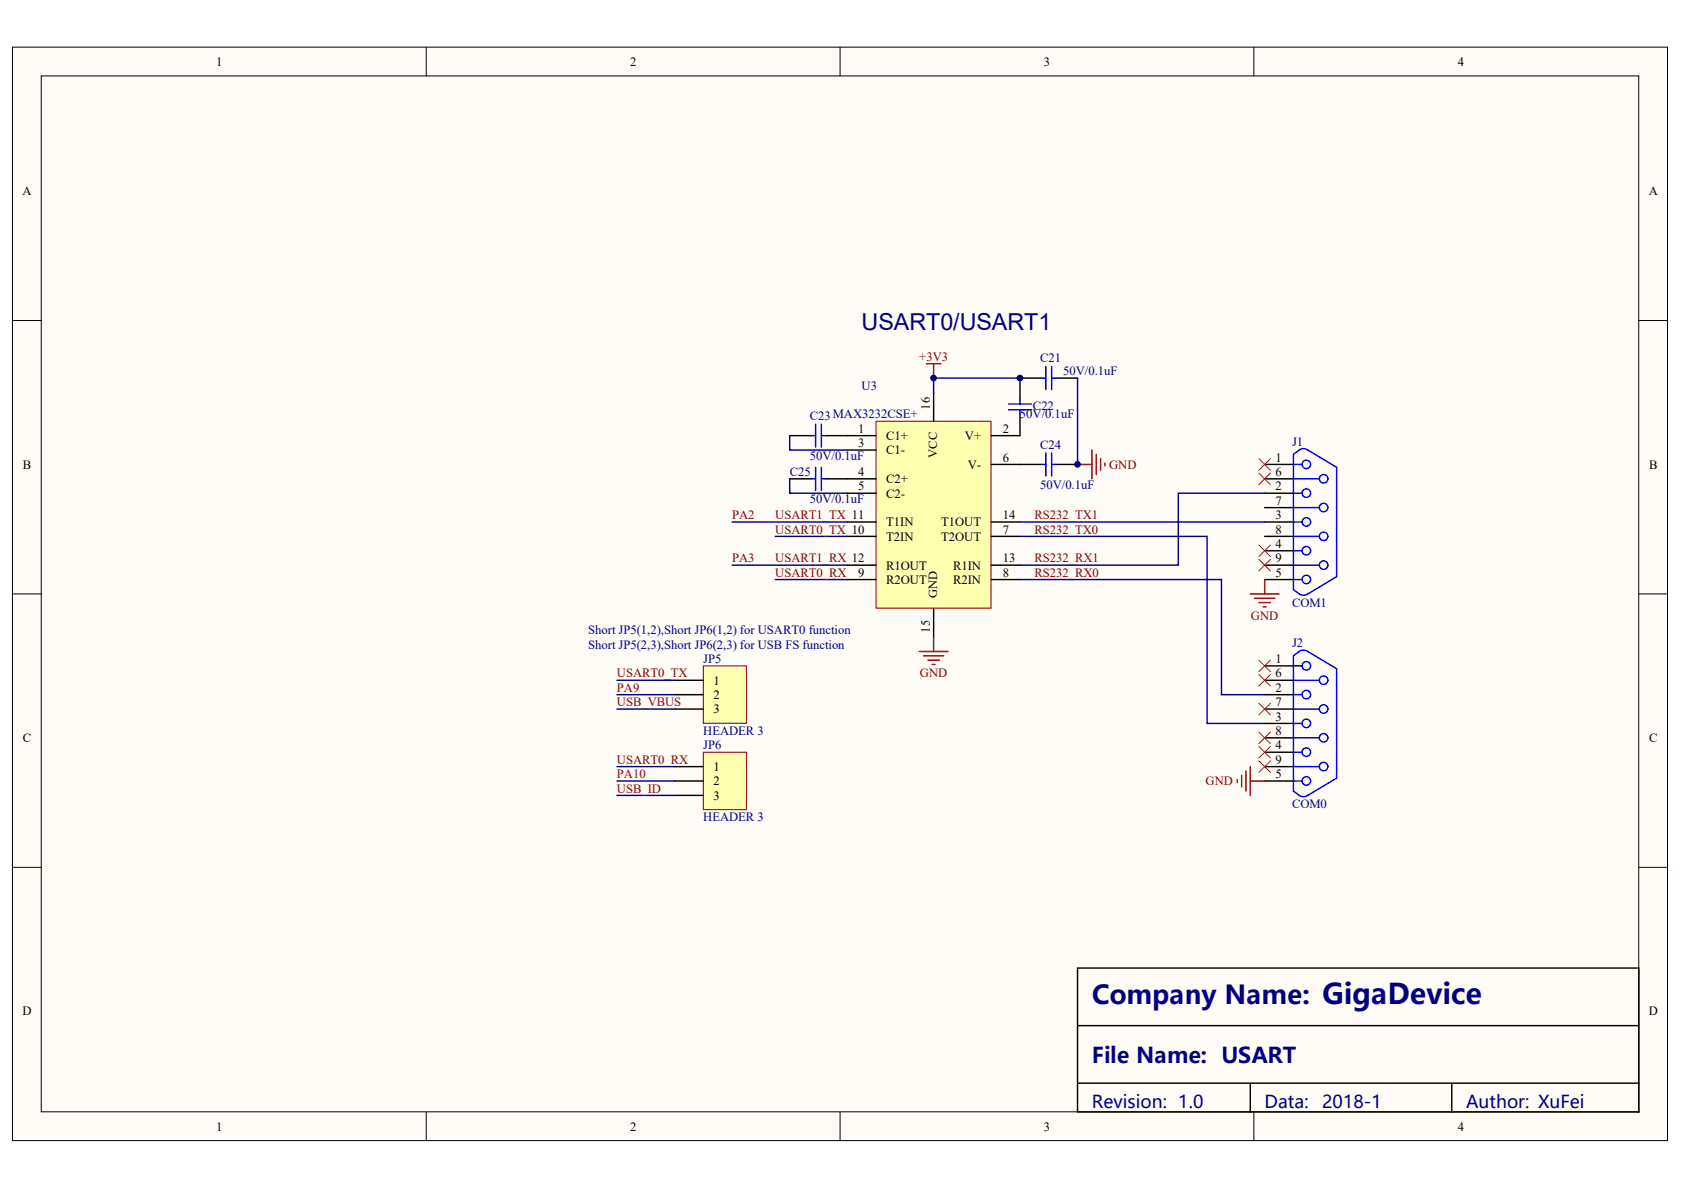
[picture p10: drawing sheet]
<svg xmlns="http://www.w3.org/2000/svg" width="297mm" height="210mm" viewBox="0 0 297 210" stroke-linecap="round" stroke-linejoin="round" font-family="sans-serif">
<defs><g id="words">
<text font-size="4.6" fill="#000080" x="192.6" y="177.1">Company Name: GigaDevice</text>
<text font-size="4.1" fill="#000080" x="152" y="58.3">USART0/USART1</text>
<text font-size="3.8" fill="#000080" x="192.6" y="187.5">File Name: USART</text>
<g font-size="3.1" fill="#000080">
<text x="192.6" y="195.4">Revision: 1.0</text>
<text x="223.1" y="195.4">Data:</text>
<text x="233.2" y="195.4">2018-1</text>
<text x="258.6" y="195.4">Author: XuFei</text>
</g>
<g font-size="2.2">
<text x="38.1" y="11.6">1</text>
<text x="111.1" y="11.6">2</text>
<text x="184.1" y="11.6">3</text>
<text x="257.1" y="11.6">4</text>
<text x="3.9" y="34.4">A</text>
<text x="290.8" y="34.4">A</text>
<text x="151.4" y="76.3">1</text>
<text x="156.3" y="77.6">C1+</text>
<text x="164" y="72.3" transform="rotate(-90 164 72.3)">16</text>
<text x="170.2" y="77.6">V+</text>
<text x="176.9" y="76.3">2</text>
<text x="4" y="82.6">B</text>
<text x="151.4" y="78.9">3</text>
<text x="151.4" y="84">4</text>
<text x="156.3" y="80.2">C1-</text>
<text x="165.3" y="80.8" transform="rotate(-90 165.3 80.8)">VCC</text>
<text x="170.7" y="82.7">V-</text>
<text x="176.9" y="81.4">6</text>
<text x="225" y="81.4">1</text>
<text x="225" y="84">6</text>
<text x="290.9" y="82.6">B</text>
<text x="151.4" y="86.5">5</text>
<text x="156.3" y="85.2">C2+</text>
<text x="156.3" y="87.8">C2-</text>
<text x="225" y="86.5">2</text>
<text x="225" y="89">7</text>
<text x="156.3" y="95.4">T2IN</text>
<text x="156.3" y="92.8">T1IN</text>
<text x="166" y="95.4">T2OUT</text>
<text x="166" y="92.8">T1OUT</text>
<text x="176.9" y="94.1">7</text>
<text x="176.9" y="91.6">14</text>
<text x="225" y="91.6">3</text>
<text x="225" y="94.1">8</text>
<text x="151.4" y="101.7">9</text>
<text x="156.3" y="100.5">R1OUT</text>
<text x="168.1" y="100.5">R1IN</text>
<text x="176.9" y="101.7">8</text>
<text x="176.9" y="99.2">13</text>
<text x="225" y="96.7">4</text>
<text x="225" y="99.2">9</text>
<text x="225" y="101.7">5</text>
<text x="156.3" y="103">R2OUT</text>
<text x="165.3" y="105.5" transform="rotate(-90 165.3 105.5)">GND</text>
<text x="168.1" y="103">R2IN</text>
<text x="164" y="111.6" transform="rotate(-90 164 111.6)">15</text>
<text x="225" y="117">1</text>
<text x="225" y="119.5">6</text>
<text x="125.8" y="120.8">1</text>
<text x="125.8" y="123.3">2</text>
<text x="125.8" y="125.8">3</text>
<text x="225" y="122">2</text>
<text x="225" y="124.6">7</text>
<text x="4" y="130.9">C</text>
<text x="225" y="127.1">3</text>
<text x="225" y="129.6">8</text>
<text x="290.9" y="130.9">C</text>
<text x="125.8" y="136">1</text>
<text x="225" y="132.2">4</text>
<text x="225" y="134.7">9</text>
<text x="225" y="137.3">5</text>
<text x="125.8" y="138.5">2</text>
<text x="125.8" y="141.1">3</text>
<text x="3.9" y="179.1">D</text>
<text x="290.8" y="179.1">D</text>
<text x="38.1" y="199.4">1</text>
<text x="111.1" y="199.4">2</text>
<text x="184.1" y="199.4">3</text>
<text x="257.1" y="199.4">4</text>
</g>
<g font-size="2.2" fill="#800000">
<text x="162.1" y="63.7">+3V3</text>
<text x="195.7" y="82.7">GND</text>
<text x="129.1" y="91.6">PA2</text>
<text x="136.8" y="91.6">USART1_TX 11</text>
<text x="136.8" y="94.1">USART0_TX 10</text>
<text x="182.5" y="91.6">RS232_TX1</text>
<text x="182.5" y="94.1">RS232_TX0</text>
<text x="129.1" y="99.2">PA3</text>
<text x="136.8" y="99.2">USART1_RX 12</text>
<text x="136.8" y="101.7">USART0_RX</text>
<text x="182.5" y="99.2">RS232_RX1</text>
<text x="182.5" y="101.7">RS232_RX0</text>
<text x="220.7" y="109.3">GND</text>
<text x="108.8" y="119.5">USART0_TX</text>
<text x="162.3" y="119.4">GND</text>
<text x="108.8" y="122">PA9</text>
<text x="108.8" y="124.6">USB_VBUS</text>
<text x="108.8" y="134.7">USART0_RX</text>
<text x="108.8" y="137.3">PA10</text>
<text x="108.8" y="139.8">USB_ID</text>
<text x="212.7" y="138.5">GND</text>
</g>
<g font-size="2.2" fill="#000080">
<text x="183.5" y="63.9">C21</text>
<text x="152" y="68.7">U3</text>
<text x="187.5" y="66.2">50V/0.1uF</text>
<text x="142.8" y="74.1">C23MAX3232CSE+</text>
<text x="179.9" y="73.8">50V/0.1uF</text>
<text x="182.2" y="72.3">C22</text>
<text x="139.3" y="84">C25</text>
<text x="142.8" y="81.2">50V/0.1uF</text>
<text x="183.5" y="79.1">C24</text>
<text x="227.9" y="78.6">J1</text>
<text x="142.8" y="88.8">50V/0.1uF</text>
<text x="183.5" y="86.2">50V/0.1uF</text>
<text x="227.9" y="107.1">COM1</text>
<text x="103.7" y="111.9">Short JP5(1,2),Short JP6(1,2) for USART0 function</text>
<text x="103.7" y="114.4">Short JP5(2,3),Short JP6(2,3) for USB FS function</text>
<text x="124.1" y="117">JP5</text>
<text x="227.9" y="114.2">J2</text>
<text x="124.1" y="129.6">HEADER 3</text>
<text x="124.1" y="132.2">JP6</text>
<text x="227.9" y="142.6">COM0</text>
<text x="124.1" y="144.9">HEADER 3</text>
</g>
</g></defs>
<g fill="#fffcf8" stroke="#000" stroke-width=".18">
<path d="M2.2 8.3h291.9v192.9h-291.9z"/>
<path d="M7.3 13.4h281.8v182.7h-281.8z"/>
</g>
<path d="M75.2 8.3v5.1M148.2 8.3v5.1M221.2 8.3v5.1M2.2 56.5h5.1M289.1 56.5h5.1M2.2 104.8h5.1M289.1 104.8h5.1M2.2 153h5.1M289.1 153h5.1M75.2 196.1v5.1M148.2 196.1v5.1M221.2 196.1v5.1" fill="none" stroke="#000" stroke-width=".18"/>
<path d="M190.1 170.8h99v25.3h-99zM190.1 180.9h99M190.1 191.1h99M220.5 191.1v5M256.1 191.1v5" fill="none" stroke="#000" stroke-width=".25"/>
<path d="M154.5 74.3h20.3v33h-20.3z" fill="#ffffb0" stroke="#800000" stroke-width=".18"/>
<g fill="none" stroke="#000" stroke-width=".25">
<path d="M139.3 76.8h3.8M145.6 76.8h8.9M149.4 79.4h5.1M164.7 69.2v5.1M179.9 73v3.8h-5.1M183.7 66.7h-3.8v3.8M186.3 66.7h3.8M139.3 84.5h3.8M145.6 84.5h8.9M149.4 87h5.1M149.4 94.6h5.1M149.4 92.1h5.1"/>
<path d="M149.4 99.7h5.1M174.8 81.9h8.9M174.8 94.6h5.1M174.8 92.1h5.1M174.8 99.7h5.1M186.3 81.9h3.8M223.1 84.5h5M223.1 87h5M223.1 81.9h5M223.1 94.6h5M223.1 92.1h5M223.1 99.7h5"/>
<path d="M223.1 89.5h5M223.1 97.2h5M149.4 102.2h5.1M164.7 107.3v5.1M174.8 102.2h5.1M223.1 102.2h5M223.1 117.5h5M223.1 120h5M223.1 122.5h5M223.1 125.1h5M223.1 127.6h5M223.1 130.1h5"/>
<path d="M223.1 132.7h5M223.1 135.2h5M223.1 137.8h5"/>
</g>
<g fill="none" stroke="#800000" stroke-width=".25">
<path d="M163.4 64.2h2.5M164.7 64.2v2.5M192.6 79.4v5.1M190.1 81.9h2.5M193.4 80.1v3.6M194.1 80.9v2M194.9 81.7v.5M162.1 114.9h5.1M162.9 115.7h3.6M163.7 116.4h2M164.4 117.2h.5M164.7 112.4v2.5"/>
<path d="M220.5 104.8h5.1M221.3 105.5h3.5M222.1 106.3h2M222.8 107h.5M223.1 102.2v2.6M218.2 137.5v.5M219 136.7v2.1M219.8 136v3.5M220.5 135.2v5.1M220.5 137.8h2.6"/>
</g>
<g fill="none" stroke="#00f" stroke-width=".25">
<path d="M143.1 76.8h.8M143.9 74.8v4.1M144.9 76.8h.7M144.9 74.8v4.1M177.9 71.3h4M177.9 72.3h4M179.9 70.5v.8M179.9 72.3v.7M183.7 66.7h.8M184.5 64.7v4M184.5 79.9v4.1M185.5 64.7v4"/>
<path d="M185.5 79.9v4.1M185.5 66.7h.8M143.1 84.5h.8M143.9 82.4v4.1M144.9 82.4v4.1M144.9 84.5h.7M183.7 81.9h.8M185.5 81.9h.8M228.1 84.5h4.6M228.1 81.9h1.6M228.1 99.7h4.6M228.1 97.2h1.6"/>
<path d="M228.1 94.6h4.6M228.1 92.1h1.6M228.1 89.5h4.6M228.1 87h1.6M228.1 102.2h1.6M228.1 120h4.6M228.1 117.5h1.6M229.2 104.8l-1.1-.8v-23.9l1.1-.7a1.26 1.26 0 0 1 1.5 0l5.1 3v19.3l-5.1 3.1M230.7 104.7a1.26 1.26 0 0 1-1.5 .1M228.1 137.8h1.6M228.1 135.2h4.6M228.1 132.7h1.6"/>
<path d="M228.1 130.1h4.6M228.1 127.6h1.6M228.1 125.1h4.6M228.1 122.5h1.6M229.2 140.3l-1.1-.8v-23.8l1.1-.8a1.26 1.26 0 0 1 1.5 0l5.1 3.1v19.3l-5.1 3M230.7 140.3a1.26 1.26 0 0 1-1.5 0"/>
<circle cx="230.4" cy="92.1" r=".75"/>
<circle cx="230.4" cy="87" r=".75"/>
<circle cx="230.4" cy="97.1" r=".75"/>
<circle cx="230.4" cy="81.9" r=".75"/>
<circle cx="233.5" cy="99.7" r=".75"/>
<circle cx="233.5" cy="84.4" r=".75"/>
<circle cx="233.5" cy="94.6" r=".75"/>
<circle cx="233.5" cy="89.5" r=".75"/>
<circle cx="230.4" cy="102.2" r=".75"/>
<circle cx="230.4" cy="117.4" r=".75"/>
<circle cx="233.5" cy="120" r=".75"/>
<circle cx="230.4" cy="132.7" r=".75"/>
<circle cx="230.4" cy="127.6" r=".75"/>
<circle cx="230.4" cy="122.5" r=".75"/>
<circle cx="230.4" cy="137.7" r=".75"/>
<circle cx="233.5" cy="130.1" r=".75"/>
<circle cx="233.5" cy="125.1" r=".75"/>
<circle cx="233.5" cy="135.2" r=".75"/>
</g>
<path d="M139.3 76.8v2.6h10.1M179.9 66.7h-15.2v2.5M190.1 66.7v15.2M136.8 94.6h12.6M139.3 84.5v2.5h10.1M179.9 92.1h43.2M223.1 87h-15.3v12.7h-27.9M136.8 102.2h12.6" fill="none" stroke="#000080" stroke-width=".25"/>
<g fill="none" stroke="#f00" stroke-width=".18">
<path d="M222.1 80.9l2 2M222.1 83.4l2 2.1M222.1 96.1l2 2.1M222.1 98.7l2 2M224.1 80.9l-2 2M224.1 83.4l-2 2.1M224.1 96.1l-2 2.1M224.1 98.7l-2 2M222.1 116.4l2 2.1M222.1 119l2 2M224.1 116.4l-2 2.1M224.1 119l-2 2"/>
<path d="M222.1 124.1l2 2M222.1 129.1l2 2.1M222.1 131.7l2 2M222.1 134.2l2 2M224.1 124.1l-2 2M224.1 129.1l-2 2.1M224.1 131.7l-2 2M224.1 134.2l-2 2"/>
</g>
<path d="M124.1 117.5h7.6v10.1h-7.6z" fill="#ffffb0" stroke="#800000" stroke-width=".18"/>
<path d="M119 120h5.1M119 122.5h5.1M119 125.1h5.1" fill="none" stroke="#000" stroke-width=".25"/>
<path d="M124.1 132.7h7.6v10.1h-7.6z" fill="#ffffb0" stroke="#800000" stroke-width=".18"/>
<path d="M119 135.2h5.1M119 137.8h5.1M119 140.3h5.1" fill="none" stroke="#000" stroke-width=".25"/>
<path d="M129.1 99.7h20.3M129.1 92.1h20.3M179.9 94.6h33v33h10.2M108.8 120h10.2M179.9 102.2h35.6v20.3h7.6M108.8 122.5h10.2M108.8 137.8h10.2M108.8 125.1h10.2M108.8 135.2h10.2M108.8 140.3h10.2" fill="none" stroke="#000080" stroke-width=".25"/>
<g fill="#000080" stroke="#000080" stroke-width=".18">
<circle cx="164.7" cy="66.7" r=".5"/>
<circle cx="179.9" cy="66.7" r=".5"/>
<circle cx="190.1" cy="81.9" r=".5"/>
</g>
<use href="#words"/>
</svg>
